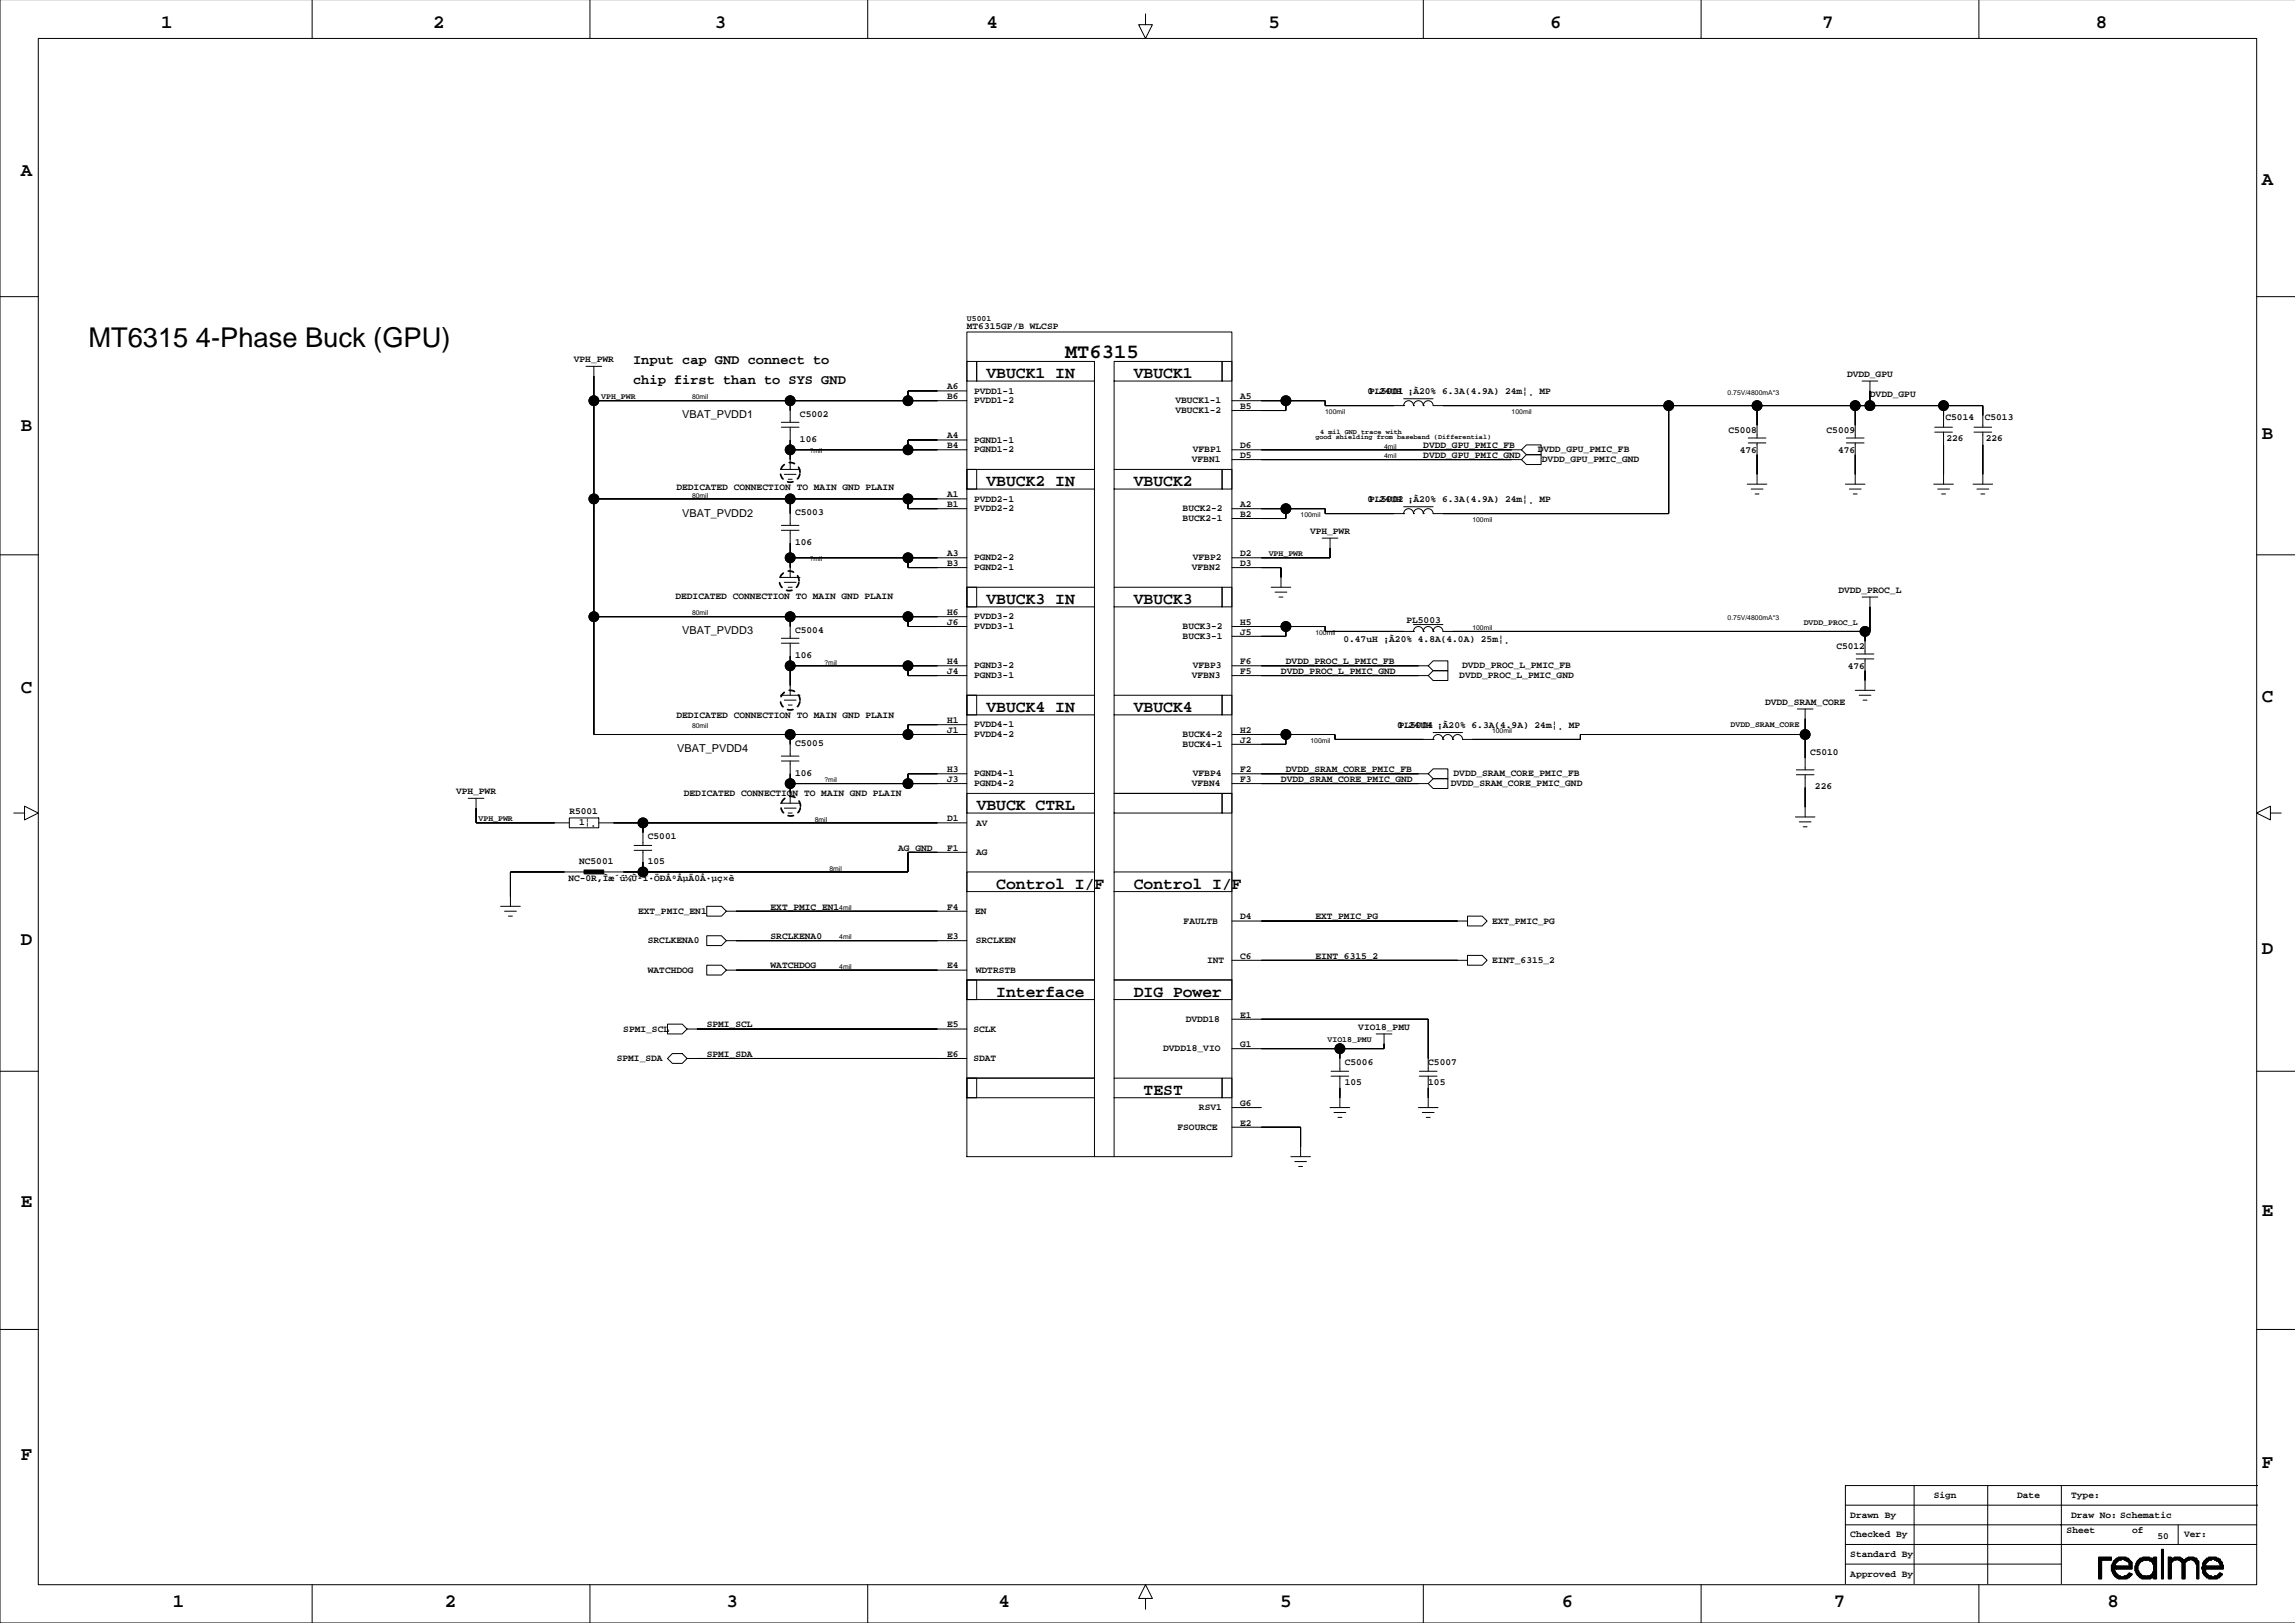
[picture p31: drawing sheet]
<svg xmlns="http://www.w3.org/2000/svg" width="594mm" height="420mm" viewBox="0 0 594 420" stroke-linecap="round" stroke-linejoin="round" font-family="sans-serif">
<defs><g id="words">
<text font-size="7.1" x="22.9" y="89.7">MT6315 4-Phase Buck (GPU)</text>
<text font-size="5.3" x="275.5" y="92.5">MT6315</text>
<g font-size="4.9">
<text x="41.7" y="7.3">1</text>
<text x="112" y="7.3">2</text>
<text x="184.9" y="7.3">3</text>
<text x="255.3" y="7.3">4</text>
<text x="328.1" y="7.3">5</text>
<text x="401" y="7.3">6</text>
<text x="471.4" y="7.3">7</text>
<text x="542.2" y="7.3">8</text>
<text x="5.4" y="45.6">A</text>
<text x="585.1" y="47.9">A</text>
<text x="5.4" y="111.4">B</text>
<text x="585.1" y="113.7">B</text>
<text x="5.4" y="179.2">C</text>
<text x="585.1" y="181.5">C</text>
<text x="5.4" y="244.4">D</text>
<text x="585.1" y="246.7">D</text>
<text x="5.4" y="312.3">E</text>
<text x="585.1" y="314.5">E</text>
<text x="5.4" y="377.5">F</text>
<text x="585.1" y="379.8">F</text>
<text x="44.7" y="415.6">1</text>
<text x="115.1" y="415.6">2</text>
<text x="188" y="415.6">3</text>
<text x="258.3" y="415.6">4</text>
<text x="331.2" y="415.6">5</text>
<text x="404.1" y="415.6">6</text>
<text x="474.4" y="415.6">7</text>
<text x="545.3" y="415.6">8</text>
</g>
<g font-size="4.2">
<text x="255.2" y="97.8">VBUCK1 IN</text>
<text x="293.3" y="97.8">VBUCK1</text>
<text x="255.2" y="125.7">VBUCK2 IN</text>
<text x="293.3" y="125.7">VBUCK2</text>
<text x="255.2" y="156.2">VBUCK3 IN</text>
<text x="293.3" y="156.2">VBUCK3</text>
<text x="255.2" y="184.2">VBUCK4 IN</text>
<text x="293.3" y="184.2">VBUCK4</text>
<text x="252.7" y="209.5">VBUCK CTRL</text>
<text x="257.8" y="229.9">Control I/F</text>
<text x="293.3" y="229.9">Control I/F</text>
<text x="257.8" y="257.8">Interface</text>
<text x="293.3" y="257.8">DIG Power</text>
<text x="295.8" y="283.2">TEST</text>
</g>
<g font-size="3.5">
<text x="163.8" y="94.1">Input cap GND connect to</text>
<text x="163.8" y="99.2">chip first than to SYS GND</text>
</g>
<g font-size="2.8">
<text x="176.5" y="108.2">VBAT_PVDD1</text>
<text x="176.5" y="133.6">VBAT_PVDD2</text>
<text x="176.5" y="164.1">VBAT_PVDD3</text>
<text x="175.2" y="194.6">VBAT_PVDD4</text>
</g>
<g font-size="2.5">
<text x="250.1" y="85.1">MT6315GP/B WLCSP</text>
<text x="148.4" y="93.7">VPH_PWR</text>
<text x="245.1" y="100.7">A6</text>
<text x="252" y="101.8">PVDD1-1</text>
<text x="353.8" y="101.9">0.24UH ¡À20% 6.3A(4.9A) 24m¦¸ MP</text>
<text x="354.2" y="101.9">PL5001</text>
<text x="477.8" y="97.5">DVDD_GPU</text>
<text x="207" y="107.9">C5002</text>
<text x="245.1" y="103.2">B6</text>
<text x="252" y="104.3">PVDD1-2</text>
<text x="304.1" y="104.3">VBUCK1-1</text>
<text x="304.1" y="106.9">VBUCK1-2</text>
<text x="320.8" y="105.7">B5</text>
<text x="320.8" y="103.2">A5</text>
<text x="483.8" y="102.6">DVDD_GPU</text>
<text x="245.1" y="113.4">A4</text>
<text x="447.1" y="112.1">C5008</text>
<text x="472.5" y="112.1">C5009</text>
<text x="503.3" y="108.7">C5014</text>
<text x="513.5" y="108.7">C5013</text>
<text x="207" y="114.3">106</text>
<text x="245.1" y="115.9">B4</text>
<text x="252" y="117">PGND1-2</text>
<text x="252" y="114.5">PGND1-1</text>
<text x="308.3" y="119.6">VFBN1</text>
<text x="308.6" y="117">VFBP1</text>
<text x="320.8" y="115.9">D6</text>
<text x="320.8" y="118.4">D5</text>
<text x="368.2" y="115.9">DVDD_GPU_PMIC_FB</text>
<text x="368.2" y="118.4">DVDD_GPU_PMIC_GND</text>
<text x="397.8" y="117">DVDD_GPU_PMIC_FB</text>
<text x="398.9" y="119.6">DVDD_GPU_PMIC_GND</text>
<text x="450.1" y="117.2">476</text>
<text x="475.5" y="117.2">476</text>
<text x="503.6" y="114">226</text>
<text x="513.7" y="114">226</text>
<text x="175" y="126.8">DEDICATED CONNECTION TO MAIN GND PLAIN</text>
<text x="245.1" y="131.1">B1</text>
<text x="245.1" y="128.6">A1</text>
<text x="252" y="129.7">PVDD2-1</text>
<text x="320.8" y="131.1">A2</text>
<text x="353.8" y="129.9">0.24UH ¡À20% 6.3A(4.9A) 24m¦¸ MP</text>
<text x="354.2" y="129.9">PL5002</text>
<text x="205.7" y="133.3">C5003</text>
<text x="252" y="132.3">PVDD2-2</text>
<text x="305.9" y="132.3">BUCK2-2</text>
<text x="305.9" y="134.8">BUCK2-1</text>
<text x="320.8" y="133.7">B2</text>
<text x="205.7" y="140.9">106</text>
<text x="245.1" y="143.8">A3</text>
<text x="320.8" y="143.8">D2</text>
<text x="338.9" y="138.1">VPH_PWR</text>
<text x="245.1" y="146.4">B3</text>
<text x="252" y="145">PGND2-2</text>
<text x="252" y="147.5">PGND2-1</text>
<text x="308.3" y="147.5">VFBN2</text>
<text x="308.6" y="145">VFBP2</text>
<text x="320.8" y="146.4">D3</text>
<text x="174.7" y="154.9">DEDICATED CONNECTION TO MAIN GND PLAIN</text>
<text x="475.6" y="153.4">DVDD_PROC_L</text>
<text x="245.1" y="161.6">J6</text>
<text x="245.1" y="159.1">H6</text>
<text x="252" y="160.2">PVDD3-2</text>
<text x="320.8" y="161.6">H5</text>
<text x="363.9" y="161.1">PL5003</text>
<text x="205.7" y="163.8">C5004</text>
<text x="252" y="162.7">PVDD3-1</text>
<text x="305.9" y="162.7">BUCK3-2</text>
<text x="305.9" y="165.3">BUCK3-1</text>
<text x="320.8" y="164.2">J5</text>
<text x="347.6" y="166.1">0.47uH ¡À20% 4.8A(4.0A) 25m¦¸</text>
<text x="475.1" y="168">C5012</text>
<text x="205.7" y="170.1">106</text>
<text x="245.1" y="171.8">H4</text>
<text x="252" y="172.9">PGND3-2</text>
<text x="308.6" y="172.9">VFBP3</text>
<text x="320.8" y="171.8">F6</text>
<text x="332.7" y="171.8">DVDD_PROC_L_PMIC_FB</text>
<text x="378.3" y="172.9">DVDD_PROC_L_PMIC_FB</text>
<text x="478" y="173">476</text>
<text x="245.1" y="174.3">J4</text>
<text x="252" y="175.4">PGND3-1</text>
<text x="308.3" y="175.4">VFBN3</text>
<text x="320.8" y="174.3">F5</text>
<text x="331.4" y="174.3">DVDD_PROC_L_PMIC_GND</text>
<text x="377.5" y="175.4">DVDD_PROC_L_PMIC_GND</text>
<text x="175" y="185.7">DEDICATED CONNECTION TO MAIN GND PLAIN</text>
<text x="456.6" y="182.3">DVDD_SRAM_CORE</text>
<text x="245.1" y="189.5">J1</text>
<text x="245.1" y="187">H1</text>
<text x="252" y="188.1">PVDD4-1</text>
<text x="252" y="190.7">PVDD4-2</text>
<text x="305.9" y="190.7">BUCK4-2</text>
<text x="320.8" y="189.5">H2</text>
<text x="361.4" y="188.3">0.24UH ¡À20% 6.3A(4.9A) 24m¦¸ MP</text>
<text x="361.9" y="188.3">PL5004</text>
<text x="205.7" y="193">C5005</text>
<text x="305.9" y="193.2">BUCK4-1</text>
<text x="320.8" y="192.1">J2</text>
<text x="468.3" y="195.3">C5010</text>
<text x="205.7" y="200.6">106</text>
<text x="245.1" y="202.2">J3</text>
<text x="245.1" y="199.7">H3</text>
<text x="252" y="200.8">PGND4-1</text>
<text x="252" y="203.4">PGND4-2</text>
<text x="308.3" y="203.4">VFBN4</text>
<text x="308.6" y="200.8">VFBP4</text>
<text x="320.8" y="202.2">F3</text>
<text x="320.8" y="199.7">F2</text>
<text x="331.4" y="202.2">DVDD_SRAM_CORE_PMIC_GND</text>
<text x="332.7" y="199.7">DVDD_SRAM_CORE_PMIC_FB</text>
<text x="375.3" y="203.4">DVDD_SRAM_CORE_PMIC_GND</text>
<text x="376" y="200.8">DVDD_SRAM_CORE_PMIC_FB</text>
<text x="118" y="205.4">VPH_PWR</text>
<text x="176.9" y="205.9">DEDICATED CONNECTION TO MAIN GND PLAIN</text>
<text x="469.5" y="204.2">226</text>
<text x="147.3" y="210.6">R5001</text>
<text x="149.8" y="213.3">1¦¸</text>
<text x="245.1" y="212.4">D1</text>
<text x="252.5" y="213.5">AV</text>
<text x="167.6" y="217.1">C5001</text>
<text x="232.4" y="220">AG_GND</text>
<text x="245.1" y="220">F1</text>
<text x="252.5" y="221.2">AG</text>
<text x="147" y="227.8">NC-0R,Ìæ´ú¼Ù²î·ÖÐÅºÅµÄ0Å·µç×è</text>
<text x="149.8" y="223.5">NC5001</text>
<text x="167.6" y="223.5">105</text>
<text x="165.1" y="236.4">EXT_PMIC_EN1</text>
<text x="199.3" y="235.3">EXT_PMIC_EN1</text>
<text x="245.1" y="235.3">F4</text>
<text x="252.2" y="236.4">EN</text>
<text x="306.2" y="238.9">FAULTB</text>
<text x="320.8" y="237.8">D4</text>
<text x="340.3" y="237.8">EXT_PMIC_PG</text>
<text x="386" y="238.9">EXT_PMIC_PG</text>
<text x="167.6" y="244">SRCLKENA0</text>
<text x="199.3" y="242.9">SRCLKENA0</text>
<text x="245.1" y="242.9">E3</text>
<text x="252.5" y="244">SRCLKEN</text>
<text x="167.6" y="251.6">WATCHDOG</text>
<text x="199.3" y="250.5">WATCHDOG</text>
<text x="245.1" y="250.5">E4</text>
<text x="252.5" y="251.6">WDTRSTB</text>
<text x="312.3" y="249.1">INT</text>
<text x="320.8" y="248">C6</text>
<text x="340.3" y="248">EINT_6315_2</text>
<text x="386" y="249.1">EINT_6315_2</text>
<text x="320.8" y="263.2">E1</text>
<text x="161.3" y="266.9">SPMI_SCL</text>
<text x="182.8" y="265.7">SPMI_SCL</text>
<text x="245.1" y="265.7">E5</text>
<text x="251.8" y="266.9">SCLK</text>
<text x="306.7" y="264.3">DVDD18</text>
<text x="351.4" y="266.4">VIO18_PMU</text>
<text x="159.6" y="274.5">SPMI_SDA</text>
<text x="182.8" y="273.3">SPMI_SDA</text>
<text x="245.1" y="273.3">E6</text>
<text x="251.8" y="274.5">SDAT</text>
<text x="300.9" y="271.9">DVDD18_VIO</text>
<text x="320.8" y="270.8">G1</text>
<text x="347.9" y="275.5">C5006</text>
<text x="369.5" y="275.5">C5007</text>
<text x="347.9" y="280.6">105</text>
<text x="369.5" y="280.6">105</text>
<text x="310.2" y="287.2">RSV1</text>
<text x="320.8" y="286">G6</text>
<text x="304.6" y="292.3">FSOURCE</text>
<text x="320.8" y="291.1">E2</text>
<text x="500.3" y="387.5">Sign</text>
<text x="521.9" y="387.5">Date</text>
<text x="535.8" y="387.5">Type:</text>
<text x="478.7" y="392.6">Drawn By</text>
<text x="535.8" y="392.6">Draw No: Schematic</text>
<text x="478.7" y="397.6">Checked By</text>
<text x="534.7" y="396.6">Sheet</text>
<text x="551.6" y="396.6">of</text>
<text x="558.2" y="398.2">50</text>
<text x="565" y="397.6">Ver:</text>
<text x="478.7" y="402.7">Standard By</text>
<text x="478.7" y="407.8">Approved By</text>
</g>
<g font-size="2.1">
<text x="250.1" y="83">U5001</text>
<text x="155.5" y="103.3">VPH_PWR</text>
<text x="328.2" y="143.9">VPH_PWR</text>
<text x="466.6" y="161.7">DVDD_PROC_L</text>
<text x="447.7" y="188.1">DVDD_SRAM_CORE</text>
<text x="123.8" y="212.5">VPH_PWR</text>
<text x="343.5" y="269.6">VIO18_PMU</text>
</g>
<g font-size="1.8">
<text x="179" y="103.3">80mil</text>
<text x="342.8" y="107.1">100mil</text>
<text x="391.1" y="107.1">100mil</text>
<text x="446.9" y="102.1">0.75V/4800mA*3</text>
<text x="340.3" y="113.5">good shielding from baseband (Differential)</text>
<text x="341.6" y="112.2">4 mil GND trace with</text>
<text x="209.5" y="117.3">?mil</text>
<text x="358.1" y="118.6">4mil</text>
<text x="358.1" y="116">4mil</text>
<text x="179" y="128.7">80mil</text>
<text x="336.5" y="133.8">100mil</text>
<text x="380.9" y="135.1">100mil</text>
<text x="209.5" y="145.2">?mil</text>
<text x="179" y="159.2">80mil</text>
<text x="446.9" y="160.5">0.75V/4800mA*3</text>
<text x="340.3" y="164.3">100mil</text>
<text x="380.9" y="163">100mil</text>
<text x="213.3" y="171.9">?mil</text>
<text x="179" y="188.4">80mil</text>
<text x="386" y="189.7">100mil</text>
<text x="339" y="192.2">100mil</text>
<text x="213.3" y="202.4">?mil</text>
<text x="210.8" y="212.5">8mil</text>
<text x="214.6" y="225.2">8mil</text>
<text x="217.1" y="235.4">4mil</text>
<text x="217.1" y="243">4mil</text>
<text x="217.1" y="250.6">4mil</text>
</g>
</g></defs>
<g fill="none" stroke="#000" stroke-width=".26">
<path d="M0 -.1v419.9h593.8M9.9 9.9h573.9v400h-573.9zM80.8 0v9.9M152.6 0v9.9M224.5 0v9.9M296.4 3.6v2.8h1.7l-1.7 3.5-1.8-3.5h1.8M368.2 0v9.9M440.1 0v9.9M511.9 0v9.9M0 76.7h9.9M583.8 76.7h9.9M151.6 94.8h4.1"/>
<path d="M153.6 97.3h.1M153.6 94.8v95.2h96.5M250.1 85.9h68.6v213.3h-68.6zM250.1 93.5h2.6v5.1h-2.6zM252.7 93.5h30.4v5.1h-30.4zM283.1 98.6v22.8M288.2 93.5h28v5.1h-28zM288.2 98.6v22.8M316.2 93.5h2.5v5.1h-2.5zM481.7 98.6h4.1M483.8 98.6v6.3M153.6 103.6h96.5"/>
<path d="M202.1 110.5h4.6M202.1 109.2h4.6M204.4 118.9h.1M204.4 116.3h45.7M204.4 103.6v5.6M204.4 110.5v10.9M250.1 101.1h-15.2v2.5M250.1 113.8h-15.2v2.5M318.7 103.6h24.1v1.3h20.3M318.7 116.3h74.9M318.7 118.9h74.9M332.7 103.6v2.6h-14"/>
<path d="M363.1 104.9a1.27 1.27 0 0 1 1.3-1.3 1.27 1.27 0 0 1 1.3 1.3M363.1 104.9h.1M363.1 103.1h7.7M365.7 104.9h.1M365.7 104.9a1.27 1.27 0 0 1 1.2-1.3 1.27 1.27 0 0 1 1.3 1.3M368.2 104.9h.1M368.2 104.9a1.27 1.27 0 0 1 1.3-1.3 1.27 1.27 0 0 1 1.3 1.3h142.2v5.6M394.9 115.1h3.8v2.5h-3.8l-1.3-1.3zM394.9 117.6h3.8v2.6h-3.8l-1.3-1.3zM431.7 104.9v28h-60.9a1.27 1.27 0 0 0-1.3-1.3 1.27 1.27 0 0 0-1.3 1.3M452.3 113.3h4.5M452.3 114.6h4.5"/>
<path d="M454.6 104.9v8.4M454.6 114.6v10.6M477.7 113.3h4.5M477.7 114.6h4.5M480 104.9v8.4M480 114.6v10.6M483.8 101.1h.1M500.5 110.5h4.6M500.5 111.8h4.6M502.8 104.9v5.6M502.8 111.8v13.4M510.7 110.5h4.5"/>
<path d="M510.7 111.8h4.5M513 111.8v13.4M153.6 129h96.5M201.9 121.4h5.1M202.1 137.2h4.6M202.1 135.9h4.6M202.9 122.7h3M203.9 124h1M204.4 129v6.9M204.4 137.2v12.2M234.9 129v2.6h15.2M250.1 121.4h2.6v5.1h-2.6z"/>
<path d="M250.1 121.4h33v5.1h-33zM283.1 126.5v25.4M288.2 121.4h28v5.1h-28zM288.2 126.5v25.4M316.2 121.4h2.5v5.1h-2.5zM318.7 131.6h24.1v1.3h20.3M332.7 131.6v2.5h-14M342.1 139.2h4M344.1 139.2v5.1h-25.4M363.1 132.9a1.27 1.27 0 0 1 1.3-1.3 1.27 1.27 0 0 1 1.3 1.3M363.1 132.9h.1M363.1 131.1h7.7"/>
<path d="M365.7 132.9h.1M365.7 132.9a1.27 1.27 0 0 1 1.2-1.3 1.27 1.27 0 0 1 1.3 1.3M368.2 132.9h.1M452 125.2h5.1M453 126.5h3.1M454 127.8h1.1M454.6 122.7h.1M477.4 125.2h5.1M478.4 126.5h3.1M479.4 127.8h1.1M480 122.7h.1M500.3 125.2h5"/>
<path d="M501.3 126.5h3M502.3 127.8h1M502.8 122.7h.1M510.4 125.2h5.1M511.4 126.5h3.1M512.5 127.8h1M513 122.7h.1M0 143.5h9.9M153.6 159.5h96.5M201.9 149.4h5.1M202.9 150.6h3M203.9 151.9h1"/>
<path d="M204.4 146.8h.1M204.4 159.5v5.6M204.4 144.3h45.7M234.9 159.5v2.6h15.2M234.9 144.3v2.5h15.2M250.1 151.9h33v5.1h-33zM250.1 151.9h2.6v5.1h-2.6zM283.1 157v22.8M288.2 151.9h28v5.1h-28zM288.2 157v22.8M316.2 151.9h2.5v5.1h-2.5zM318.7 146.8h12.7v5.1"/>
<path d="M328.9 151.9h5M329.9 153.2h3M330.9 154.4h1M331.4 149.4h.1M344.1 141.7h.1M481.7 154.4h4.1M483.8 157h.1M483.8 154.4v8.9h-110.5a1.27 1.27 0 0 0-1.3-1.2 1.27 1.27 0 0 0-1.2 1.2M583.8 143.5h9.9M201.9 179.8h5.1M202.1 166.4h4.6M202.1 165.1h4.6"/>
<path d="M204.4 177.3h.1M204.4 172.2h45.7M204.4 166.4v13.4M234.9 172.2v2.6h15.2M250.1 179.8h33v5.1h-33zM250.1 179.8h2.6v5.1h-2.6zM288.2 179.8h28v5.1h-28zM316.2 179.8h2.5v5.1h-2.5zM318.7 172.2h50.8M318.7 162.1h24.1v1.2h22.9M318.7 174.8h50.8M332.7 162.1v2.5h-14"/>
<path d="M365.7 163.3h.1M365.7 163.3a1.27 1.27 0 0 1 1.2-1.2 1.27 1.27 0 0 1 1.3 1.2M365.7 161.5h7.6M368.2 163.3h.1M368.2 163.3a1.27 1.27 0 0 1 1.3-1.2 1.27 1.27 0 0 1 1.3 1.2M369.5 172.2l1.3-1.3h3.8v2.6h-3.8zM369.5 174.8l1.3-1.3h3.8v2.5h-3.8zM370.8 163.3h.1M480 178.6h5M480.2 169.2h4.6M480.2 170.4h4.6M481 179.8h3"/>
<path d="M482.5 176h.1M482.5 163.3v5.9M482.5 170.4v8.2M202.1 196.8h4.6M202.1 195.6h4.6M202.9 181.1h3M203.9 182.4h1M204.4 190v5.6M204.4 196.8v11M250.1 187.4h-15.2v2.6M283.1 184.9v20.3M288.2 184.9v20.3h30.5"/>
<path d="M318.7 190h26.7v1.3h25.4M332.7 190v2.5h-14M370.8 191.3h.1M370.8 191.3a1.27 1.27 0 0 1 1.2-1.3 1.27 1.27 0 0 1 1.3 1.3M370.8 189.5h7.6M373.3 191.3h.1M373.3 191.3a1.27 1.27 0 0 1 1.3-1.3 1.27 1.27 0 0 1 1.2 1.3M375.8 191.3h.1M464.7 199.1h4.6M465 183.4h4M467 185.9h.1M467 190h-58.2v1.3h-30.4a1.27 1.27 0 0 0-1.3-1.3 1.27 1.27 0 0 0-1.3 1.3"/>
<path d="M467 183.4v15.7M482 181.1h1M3.6 210.3h2.7v-1.8l3.6 1.8-3.6 1.8v-1.8M121.1 206.5h4.1M123.2 209h.1M123.2 206.5v6.3h24.1M147.3 211.6h7.6v2.5h-7.6zM154.9 212.8h95.2M164 218.7h4.6M164 220h4.6M166.3 212.8v5.9M166.3 220v5.5"/>
<path d="M201.9 207.8h5.1M202.9 209h3M203.9 210.3h1M204.4 205.2h.1M204.4 202.7h45.7M250.1 205.2h33v5.1h-33zM250.1 200.1h-15.2v2.6M283.1 210.3v15.2M288.2 205.2h28v5.1h-28zM288.2 210.3v15.2M316.2 205.2h2.5v5.1h-2.5zM318.7 202.7h50.8"/>
<path d="M318.7 200.1h50.8M369.5 200.1l1.3-1.2h3.8v2.5h-3.8zM369.5 202.7l1.3-1.3h3.8v2.6h-3.8zM464.5 211.3h5M464.7 200.4h4.6M465.5 212.6h3M466.5 213.9h1M467 208.8h.1M467 200.4v10.9M587.4 210.3v-1.8l-3.6 1.8 3.6 1.8v-1.8h2.8M129.5 234.4h5.1M130.5 235.7h3.1"/>
<path d="M131.5 237h1.1M132.1 231.9h.1M151.1 225.5h-19v8.9M182.8 234.4h3.8l1.3 1.3-1.3 1.3h-3.8zM187.9 235.7h62.2M250.1 225.5h33v5.1h-33zM250.1 220.5h-15.2v5h-78.7M283.1 230.6v22.9h-33M288.2 225.5h30.5v5.1h-30.5zM288.2 230.6v22.9h30.5M318.7 238.2h60.9M379.6 237h3.9l1.2 1.2-1.2 1.3h-3.9z"/>
<path d="M182.8 242h3.8l1.3 1.3-1.3 1.3h-3.8zM182.8 249.7h3.8l1.3 1.2-1.3 1.3h-3.8zM187.9 243.3h62.2M187.9 250.9h62.2M250.1 253.5h2.6v5.1h-2.6zM250.1 253.5h33v5.1h-33zM283.1 258.6v20.3h-33M288.2 253.5h30.5v5.1h-30.5zM288.2 258.6v20.3M318.7 248.4h60.9M379.6 247.1h3.9l1.2 1.3-1.2 1.3h-3.9zM0 277.1h9.9"/>
<path d="M172.7 264.9h3.8l1.3 1.3-1.3 1.2h-3.8zM172.7 273.8l1.3-1.3h2.5l1.3 1.3-1.3 1.3h-2.5zM177.8 266.2h72.3M177.8 273.8h72.3M250.1 278.9h33v5h-33zM250.1 278.9h2.6v5h-2.6zM288.2 278.9h28v5h-28zM316.2 278.9h2.5v5h-2.5zM318.7 263.6h50.8v13.5M344.3 277.1h4.6M344.3 278.4h4.6M346.6 271.2v5.9"/>
<path d="M346.6 278.4v8.1M356 267.4h4.1M358.1 270h.1M358.1 267.4v3.8h-39.4M367.2 277.1h4.6M367.2 278.4h4.6M369.5 278.4v8.1M583.8 277.1h9.9M283.1 283.9v15.3M288.2 283.9v15.3M318.7 286.5h7.6M318.7 291.6h17.8v7.6"/>
<path d="M333.9 299.2h5.1M336.5 296.6h.1M344.1 286.5h5.1M345.1 287.8h3.1M346.1 289h1M346.6 283.9h.1M366.9 286.5h5.1M368 287.8h3M369 289h1M369.5 283.9h.1M334.9 300.5h3.1M336 301.7h1"/>
<path d="M0 343.9h9.9M583.8 343.9h9.9M477.4 389.3h106.7M477.4 399.5h106.4M477.4 394.4h106.4M495.2 384.3v25.3M514.2 384.3v25.3M533.3 384.3v25.3M563.5 394.4v5.1M584.1 384.3h-106.7v25.3M80.8 409.9v9.9M152.6 409.9v9.9"/>
<path d="M224.5 409.9v9.9M296.4 413.5h1.7l-1.7-3.6-1.8 3.6h1.8v2.8M368.2 409.9v9.9M440.1 409.9v9.9M477.4 404.6h55.9M511.9 409.9v9.9M542.9 402.8h3.3v.8h-2.5v4.8h-.8zM547 403.6l.5-.3v-.3h.5v-.2h2v.2h.5l.3 .6h.3v.2l.5 .3v1.7h-4.1v-.7h3.6v-.3h-.3l-.3-1h-.5v-.2h-.5v-.3l-1.5 .3v.2h-.2l-.3 .5h-.3v.5h-.2v.3h.5v.7h-.5v.5h.2v.6h.3l.3 .5h.2v.2l1.5 .3v-.3h.8v-.2h.2l.3-.5 .8 .2-.3 .5-.5 .3v.2h-.5v.3h-2.3l-.5-.3v-.2h-.3l-.2-.5h-.3l-.2-1.1h-.3v-1.5h.3v-.5h.2v-.5h.3zM553.1 403.6l.5-.3v-.3h.5l.3-.2h1.7v.2h.8l.2 .6v-.8h.8v2.8h-.8v-1h-.2v-.5h-.3v-.3h-.5v-.2h-1.7v.2h-.6l-.2 .5h-.3v.5h-.2v1.5h.2v.6h.3l.2 .5h.3v.2h1v.3h.3v-.3h.7l.5-.2v-.3h.3v-.5h.2v-1h.8v2.8h-.8v-.8l-.2 .5h-.5v.3h-2.3l-.5-.3v-.2h-.3l-.2-.5h-.3l-.2-.8a2.05 2.05 0 0 1 0-2zM559.2 400.8h.5v7.6h-.5zM561 402.8h.7v.8l.3-.6h.5v-.2h1.5l.5 .2v.3l.5 .3v.2v-.2l.5-.3v-.3h.5v-.2h1.6l.2 .2h.5v.6l.5 .2v4.6h-.5v-3.8h-.2v-.5h-.3l-.2-.5h-.5v-.3h-.6v.3h-.5l-.5 .2v.3h-.2v4.3h-.8v-4.3h-.2l-.3-.5h-.5l-.3-.3h-.2v.3h-.8v.2l-.5 .3v4.3h-.7zM570.4 403.6h.2l.3-.6h.5v-.2h2v.2l1 .3v.5l.5 .3v.7h.3v1h-4.6v-.7h3.8v-.5h-.2l-.3-.8h-.5v-.2h-.5v-.3l-1.5 .3v.2h-.3v.3l-.5 .2v.8h-.2h.2v.7h-.2v.3h.2v.8l.5 .2v.3h.3v.2l1.5 .3v-.3h.8l.2-.5 .5-.2 .5 .2v.3h-.2l-.3 .5h-.2v.2h-.5v.3h-2.3v-.3h-.5l-.3-.5-.5-.2-.5-2.1h.2v-1l.3-.5h.3z"/>
<circle cx="153.6" cy="103.6" r="1.27"/>
<circle cx="204.4" cy="116.3" r="1.27"/>
<circle cx="204.4" cy="103.6" r="1.27"/>
<circle cx="234.9" cy="103.6" r="1.27"/>
<circle cx="234.9" cy="116.3" r="1.27"/>
<circle cx="332.7" cy="103.6" r="1.27"/>
<circle cx="431.7" cy="104.9" r="1.27"/>
<circle cx="454.6" cy="104.9" r="1.27"/>
<circle cx="480" cy="104.9" r="1.27"/>
<circle cx="483.8" cy="104.9" r="1.27"/>
<circle cx="502.8" cy="104.9" r="1.27"/>
<circle cx="153.6" cy="129" r="1.27"/>
<circle cx="204.4" cy="129" r="1.27"/>
<circle cx="234.9" cy="129" r="1.27"/>
<circle cx="332.7" cy="131.6" r="1.27"/>
<circle cx="153.6" cy="159.5" r="1.27"/>
<circle cx="204.4" cy="159.5" r="1.27"/>
<circle cx="204.4" cy="144.3" r="1.27"/>
<circle cx="234.9" cy="159.5" r="1.27"/>
<circle cx="234.9" cy="144.3" r="1.27"/>
<circle cx="204.4" cy="172.2" r="1.27"/>
<circle cx="234.9" cy="172.2" r="1.27"/>
<circle cx="332.7" cy="162.1" r="1.27"/>
<circle cx="482.5" cy="163.3" r="1.27"/>
<circle cx="204.4" cy="190" r="1.27"/>
<circle cx="234.9" cy="190" r="1.27"/>
<circle cx="332.7" cy="190" r="1.27"/>
<circle cx="467" cy="190" r="1.27"/>
<circle cx="166.3" cy="212.8" r="1.27"/>
<circle cx="204.4" cy="202.7" r="1.27"/>
<circle cx="234.9" cy="202.7" r="1.27"/>
<circle cx="166.3" cy="225.5" r="1.27"/>
<circle cx="346.6" cy="271.2" r="1.27"/>
</g>
<g fill="#000" stroke="#000" stroke-width=".26">
<path d="M153.6 97.3v6.3z" fill-rule="evenodd"/>
<path d="M153.6 103.6v25.4z" fill-rule="evenodd"/>
<path d="M204.4 116.3v2.6z" fill-rule="evenodd"/>
<path d="M204.4 113.8v2.5z" fill-rule="evenodd"/>
<path d="M204.4 103.6v2.6z" fill-rule="evenodd"/>
<path d="M153.6 103.6h50.8z" fill-rule="evenodd"/>
<path d="M234.9 113.8v2.5z" fill-rule="evenodd"/>
<path d="M204.4 116.3h30.5z" fill-rule="evenodd"/>
<path d="M234.9 101.1v2.5z" fill-rule="evenodd"/>
<path d="M204.4 103.6h30.5z" fill-rule="evenodd"/>
<path d="M234.9 113.8h7.6z" fill-rule="evenodd"/>
<path d="M234.9 116.3h7.6z" fill-rule="evenodd"/>
<path d="M234.9 103.6h7.6z" fill-rule="evenodd"/>
<path d="M234.9 101.1h7.6z" fill-rule="evenodd"/>
<path d="M326.3 103.6h6.4z" fill-rule="evenodd"/>
<path d="M332.7 103.6v2.6z" fill-rule="evenodd"/>
<path d="M326.3 106.2h6.4z" fill-rule="evenodd"/>
<path d="M342.8 103.6v1.3z" fill-rule="evenodd"/>
<path d="M332.7 103.6h10.1z" fill-rule="evenodd"/>
<path d="M342.8 104.9h17.8z" fill-rule="evenodd"/>
<path d="M326.3 116.3h64.8z" fill-rule="evenodd"/>
<path d="M326.3 118.9h64.8z" fill-rule="evenodd"/>
<path d="M431.7 104.9v28z" fill-rule="evenodd"/>
<path d="M373.3 104.9h58.4z" fill-rule="evenodd"/>
<path d="M454.6 104.9v5.1z" fill-rule="evenodd"/>
<path d="M431.7 104.9h22.9z" fill-rule="evenodd"/>
<path d="M454.6 117.6v5.1z" fill-rule="evenodd"/>
<path d="M480 104.9v5.1z" fill-rule="evenodd"/>
<path d="M454.6 104.9h25.4z" fill-rule="evenodd"/>
<path d="M480 117.6v5.1z" fill-rule="evenodd"/>
<path d="M480 104.9h3.8z" fill-rule="evenodd"/>
<path d="M483.8 101.1v3.8z" fill-rule="evenodd"/>
<path d="M502.8 115.1v7.6z" fill-rule="evenodd"/>
<path d="M502.8 104.9v2.6z" fill-rule="evenodd"/>
<path d="M483.8 104.9h19z" fill-rule="evenodd"/>
<path d="M513 115.1v7.6z" fill-rule="evenodd"/>
<path d="M513 104.9v2.6z" fill-rule="evenodd"/>
<path d="M502.8 104.9h10.2z" fill-rule="evenodd"/>
<path d="M153.6 129v30.5z" fill-rule="evenodd"/>
<path d="M204.4 129v3.9z" fill-rule="evenodd"/>
<path d="M153.6 129h50.8z" fill-rule="evenodd"/>
<path d="M234.9 129v2.6z" fill-rule="evenodd"/>
<path d="M204.4 129h30.5z" fill-rule="evenodd"/>
<path d="M234.9 131.6h7.6z" fill-rule="evenodd"/>
<path d="M234.9 129h7.6z" fill-rule="evenodd"/>
<path d="M326.3 131.6h6.4z" fill-rule="evenodd"/>
<path d="M332.7 131.6v2.5z" fill-rule="evenodd"/>
<path d="M326.3 134.1h6.4z" fill-rule="evenodd"/>
<path d="M342.8 131.6v1.3z" fill-rule="evenodd"/>
<path d="M332.7 131.6h10.1z" fill-rule="evenodd"/>
<path d="M342.8 132.9h17.8z" fill-rule="evenodd"/>
<path d="M373.3 132.9h58.4z" fill-rule="evenodd"/>
<path d="M153.6 159.5v30.5z" fill-rule="evenodd"/>
<path d="M204.4 144.3v2.5z" fill-rule="evenodd"/>
<path d="M204.4 140.5v3.8z" fill-rule="evenodd"/>
<path d="M204.4 159.5v2.6z" fill-rule="evenodd"/>
<path d="M153.6 159.5h50.8z" fill-rule="evenodd"/>
<path d="M204.4 144.3h30.5z" fill-rule="evenodd"/>
<path d="M234.9 144.3v2.5z" fill-rule="evenodd"/>
<path d="M234.9 159.5v2.6z" fill-rule="evenodd"/>
<path d="M204.4 159.5h30.5z" fill-rule="evenodd"/>
<path d="M234.9 144.3h7.6z" fill-rule="evenodd"/>
<path d="M234.9 146.8h7.6z" fill-rule="evenodd"/>
<path d="M234.9 159.5h7.6z" fill-rule="evenodd"/>
<path d="M331.4 146.8v2.6z" fill-rule="evenodd"/>
<path d="M326.3 146.8h5.1z" fill-rule="evenodd"/>
<path d="M326.3 144.3h17.8z" fill-rule="evenodd"/>
<path d="M344.1 141.7v2.6z" fill-rule="evenodd"/>
<path d="M483.8 157v6.3z" fill-rule="evenodd"/>
<path d="M204.4 172.2v5.1z" fill-rule="evenodd"/>
<path d="M204.4 169.7v2.5z" fill-rule="evenodd"/>
<path d="M234.9 172.2v2.6z" fill-rule="evenodd"/>
<path d="M204.4 172.2h30.5z" fill-rule="evenodd"/>
<path d="M234.9 174.8h7.6z" fill-rule="evenodd"/>
<path d="M234.9 172.2h7.6z" fill-rule="evenodd"/>
<path d="M234.9 162.1h7.6z" fill-rule="evenodd"/>
<path d="M326.3 164.6h6.4z" fill-rule="evenodd"/>
<path d="M332.7 162.1v2.5z" fill-rule="evenodd"/>
<path d="M326.3 162.1h6.4z" fill-rule="evenodd"/>
<path d="M342.8 162.1v1.2z" fill-rule="evenodd"/>
<path d="M332.7 162.1h10.1z" fill-rule="evenodd"/>
<path d="M342.8 163.3h20.3z" fill-rule="evenodd"/>
<path d="M326.3 172.2h40.6z" fill-rule="evenodd"/>
<path d="M326.3 174.8h40.6z" fill-rule="evenodd"/>
<path d="M482.5 163.3v2.6z" fill-rule="evenodd"/>
<path d="M375.8 163.3h106.7z" fill-rule="evenodd"/>
<path d="M482.5 173.5v2.5z" fill-rule="evenodd"/>
<path d="M482.5 163.3h1.3z" fill-rule="evenodd"/>
<path d="M204.4 190v2.5z" fill-rule="evenodd"/>
<path d="M153.6 190h50.8z" fill-rule="evenodd"/>
<path d="M234.9 187.4v2.6z" fill-rule="evenodd"/>
<path d="M204.4 190h30.5z" fill-rule="evenodd"/>
<path d="M234.9 190h7.6z" fill-rule="evenodd"/>
<path d="M234.9 187.4h7.6z" fill-rule="evenodd"/>
<path d="M326.3 190h6.4z" fill-rule="evenodd"/>
<path d="M332.7 190v2.5z" fill-rule="evenodd"/>
<path d="M326.3 192.5h6.4z" fill-rule="evenodd"/>
<path d="M345.4 190v1.3z" fill-rule="evenodd"/>
<path d="M332.7 190h12.7z" fill-rule="evenodd"/>
<path d="M345.4 191.3h22.8z" fill-rule="evenodd"/>
<path d="M380.9 191.3h27.9z" fill-rule="evenodd"/>
<path d="M408.8 190v1.3z" fill-rule="evenodd"/>
<path d="M408.8 190h58.2z" fill-rule="evenodd"/>
<path d="M467 190v6.1z" fill-rule="evenodd"/>
<path d="M467 185.9v4.1z" fill-rule="evenodd"/>
<path d="M123.2 209v3.8z" fill-rule="evenodd"/>
<path d="M123.2 212.8h20.3z" fill-rule="evenodd"/>
<path d="M166.3 212.8v2.6z" fill-rule="evenodd"/>
<path d="M158.7 212.8h7.6z" fill-rule="evenodd"/>
<path d="M204.4 202.7v2.5z" fill-rule="evenodd"/>
<path d="M204.4 200.1v2.6z" fill-rule="evenodd"/>
<path d="M204.4 202.7h30.5z" fill-rule="evenodd"/>
<path d="M234.9 200.1v2.6z" fill-rule="evenodd"/>
<path d="M234.9 202.7h7.6z" fill-rule="evenodd"/>
<path d="M234.9 200.1h7.6z" fill-rule="evenodd"/>
<path d="M166.3 212.8h76.2z" fill-rule="evenodd"/>
<path d="M326.3 200.1h40.6z" fill-rule="evenodd"/>
<path d="M326.3 202.7h40.6z" fill-rule="evenodd"/>
<path d="M467 203.7v5.1z" fill-rule="evenodd"/>
<path d="M132.1 225.5v6.4z" fill-rule="evenodd"/>
<path d="M132.1 225.5h13.9z" fill-rule="evenodd"/>
<path d="M151.1 225h5.1v1h-5.1z" fill-rule="evenodd"/>
<path d="M161.3 225.5h5z" fill-rule="evenodd"/>
<path d="M166.3 223v2.5z" fill-rule="evenodd"/>
<path d="M234.9 220.5v5z" fill-rule="evenodd"/>
<path d="M166.3 225.5h68.6z" fill-rule="evenodd"/>
<path d="M190.5 235.7h52z" fill-rule="evenodd"/>
<path d="M234.9 220.5h7.6z" fill-rule="evenodd"/>
<path d="M326.3 238.2h50.8z" fill-rule="evenodd"/>
<path d="M190.5 243.3h52z" fill-rule="evenodd"/>
<path d="M190.5 250.9h52z" fill-rule="evenodd"/>
<path d="M326.3 248.4h50.8z" fill-rule="evenodd"/>
<path d="M180.3 266.2h62.2z" fill-rule="evenodd"/>
<path d="M180.3 273.8h62.2z" fill-rule="evenodd"/>
<path d="M326.3 271.2h20.3z" fill-rule="evenodd"/>
<path d="M346.6 271.2v2.6z" fill-rule="evenodd"/>
<path d="M346.6 271.2h11.5z" fill-rule="evenodd"/>
<path d="M358.1 270v1.2z" fill-rule="evenodd"/>
<path d="M369.5 263.6v10.2z" fill-rule="evenodd"/>
<path d="M326.3 263.6h43.2z" fill-rule="evenodd"/>
<path d="M326.3 291.6h10.2z" fill-rule="evenodd"/>
<path d="M336.5 291.6v5z" fill-rule="evenodd"/>
<path d="M346.6 281.4v2.5z" fill-rule="evenodd"/>
<path d="M369.5 281.4v2.5z" fill-rule="evenodd"/>
<path d="M542.9 402.8h3.3v.8h-2.5v4.8h-.8z" fill-rule="evenodd"/>
<path d="M547 403.6l.5-.3v-.3h.5v-.2h2v.2h.5l.3 .6h.3v.2l.5 .3v1.7h-4.1v-.7h3.6v-.3h-.3l-.3-1h-.5v-.2h-.5v-.3l-1.5 .3v.2h-.2l-.3 .5h-.3v.5h-.2v.3h.5v.7h-.5v.5h.2v.6h.3l.3 .5h.2v.2l1.5 .3v-.3h.8v-.2h.2l.3-.5 .8 .2-.3 .5-.5 .3v.2h-.5v.3h-2.3l-.5-.3v-.2h-.3l-.2-.5h-.3l-.2-1.1h-.3v-1.5h.3v-.5h.2v-.5h.3z" fill-rule="evenodd"/>
<path d="M553.1 403.6l.5-.3v-.3h.5l.3-.2h1.7v.2h.8l.2 .6v-.8h.8v2.8h-.8v-1h-.2v-.5h-.3v-.3h-.5v-.2h-1.7v.2h-.6l-.2 .5h-.3v.5h-.2v1.5h.2v.6h.3l.2 .5h.3v.2h1v.3h.3v-.3h.7l.5-.2v-.3h.3v-.5h.2v-1h.8v2.8h-.8v-.8l-.2 .5h-.5v.3h-2.3l-.5-.3v-.2h-.3l-.2-.5h-.3l-.2-.8a2.05 2.05 0 0 1 0-2z" fill-rule="evenodd"/>
<path d="M559.2 400.8h.5v7.6h-.5z" fill-rule="evenodd"/>
<path d="M561 402.8h.7v.8l.3-.6h.5v-.2h1.5l.5 .2v.3l.5 .3v.2v-.2l.5-.3v-.3h.5v-.2h1.6l.2 .2h.5v.6l.5 .2v4.6h-.5v-3.8h-.2v-.5h-.3l-.2-.5h-.5v-.3h-.6v.3h-.5l-.5 .2v.3h-.2v4.3h-.8v-4.3h-.2l-.3-.5h-.5l-.3-.3h-.2v.3h-.8v.2l-.5 .3v4.3h-.7z" fill-rule="evenodd"/>
<path d="M570.4 403.6h.2l.3-.6h.5v-.2h2v.2l1 .3v.5l.5 .3v.7h.3v1h-4.6v-.7h3.8v-.5h-.2l-.3-.8h-.5v-.2h-.5v-.3l-1.5 .3v.2h-.3v.3l-.5 .2v.8h-.2h.2v.7h-.2v.3h.2v.8l.5 .2v.3h.3v.2l1.5 .3v-.3h.8l.2-.5 .5-.2 .5 .2v.3h-.2l-.3 .5h-.2v.2h-.5v.3h-2.3v-.3h-.5l-.3-.5-.5-.2-.5-2.1h.2v-1l.3-.5h.3z" fill-rule="evenodd"/>
<circle cx="153.6" cy="103.6" r="1.27"/>
<circle cx="204.4" cy="116.3" r="1.27"/>
<circle cx="204.4" cy="103.6" r="1.27"/>
<circle cx="234.9" cy="103.6" r="1.27"/>
<circle cx="234.9" cy="116.3" r="1.27"/>
<circle cx="332.7" cy="103.6" r="1.27"/>
<circle cx="431.7" cy="104.9" r="1.27"/>
<circle cx="454.6" cy="104.9" r="1.27"/>
<circle cx="480" cy="104.9" r="1.27"/>
<circle cx="483.8" cy="104.9" r="1.27"/>
<circle cx="502.8" cy="104.9" r="1.27"/>
<circle cx="153.6" cy="129" r="1.27"/>
<circle cx="204.4" cy="129" r="1.27"/>
<circle cx="234.9" cy="129" r="1.27"/>
<circle cx="332.7" cy="131.6" r="1.27"/>
<circle cx="153.6" cy="159.5" r="1.27"/>
<circle cx="204.4" cy="159.5" r="1.27"/>
<circle cx="204.4" cy="144.3" r="1.27"/>
<circle cx="234.9" cy="159.5" r="1.27"/>
<circle cx="234.9" cy="144.3" r="1.27"/>
<circle cx="204.4" cy="172.2" r="1.27"/>
<circle cx="234.9" cy="172.2" r="1.27"/>
<circle cx="332.7" cy="162.1" r="1.27"/>
<circle cx="482.5" cy="163.3" r="1.27"/>
<circle cx="204.4" cy="190" r="1.27"/>
<circle cx="234.9" cy="190" r="1.27"/>
<circle cx="332.7" cy="190" r="1.27"/>
<circle cx="467" cy="190" r="1.27"/>
<circle cx="166.3" cy="212.8" r="1.27"/>
<circle cx="204.4" cy="202.7" r="1.27"/>
<circle cx="234.9" cy="202.7" r="1.27"/>
<circle cx="166.3" cy="225.5" r="1.27"/>
<circle cx="346.6" cy="271.2" r="1.27"/>
</g>
<g fill="none" stroke="#000" stroke-width=".45" stroke-dasharray="1.4 1.4">
<circle cx="204.4" cy="122.2" r="2.54"/>
<circle cx="204.2" cy="150.2" r="2.54"/>
<circle cx="204.4" cy="181.1" r="2.54"/>
<circle cx="204.6" cy="208.5" r="2.54"/>
</g>
<use href="#words"/>
</svg>
